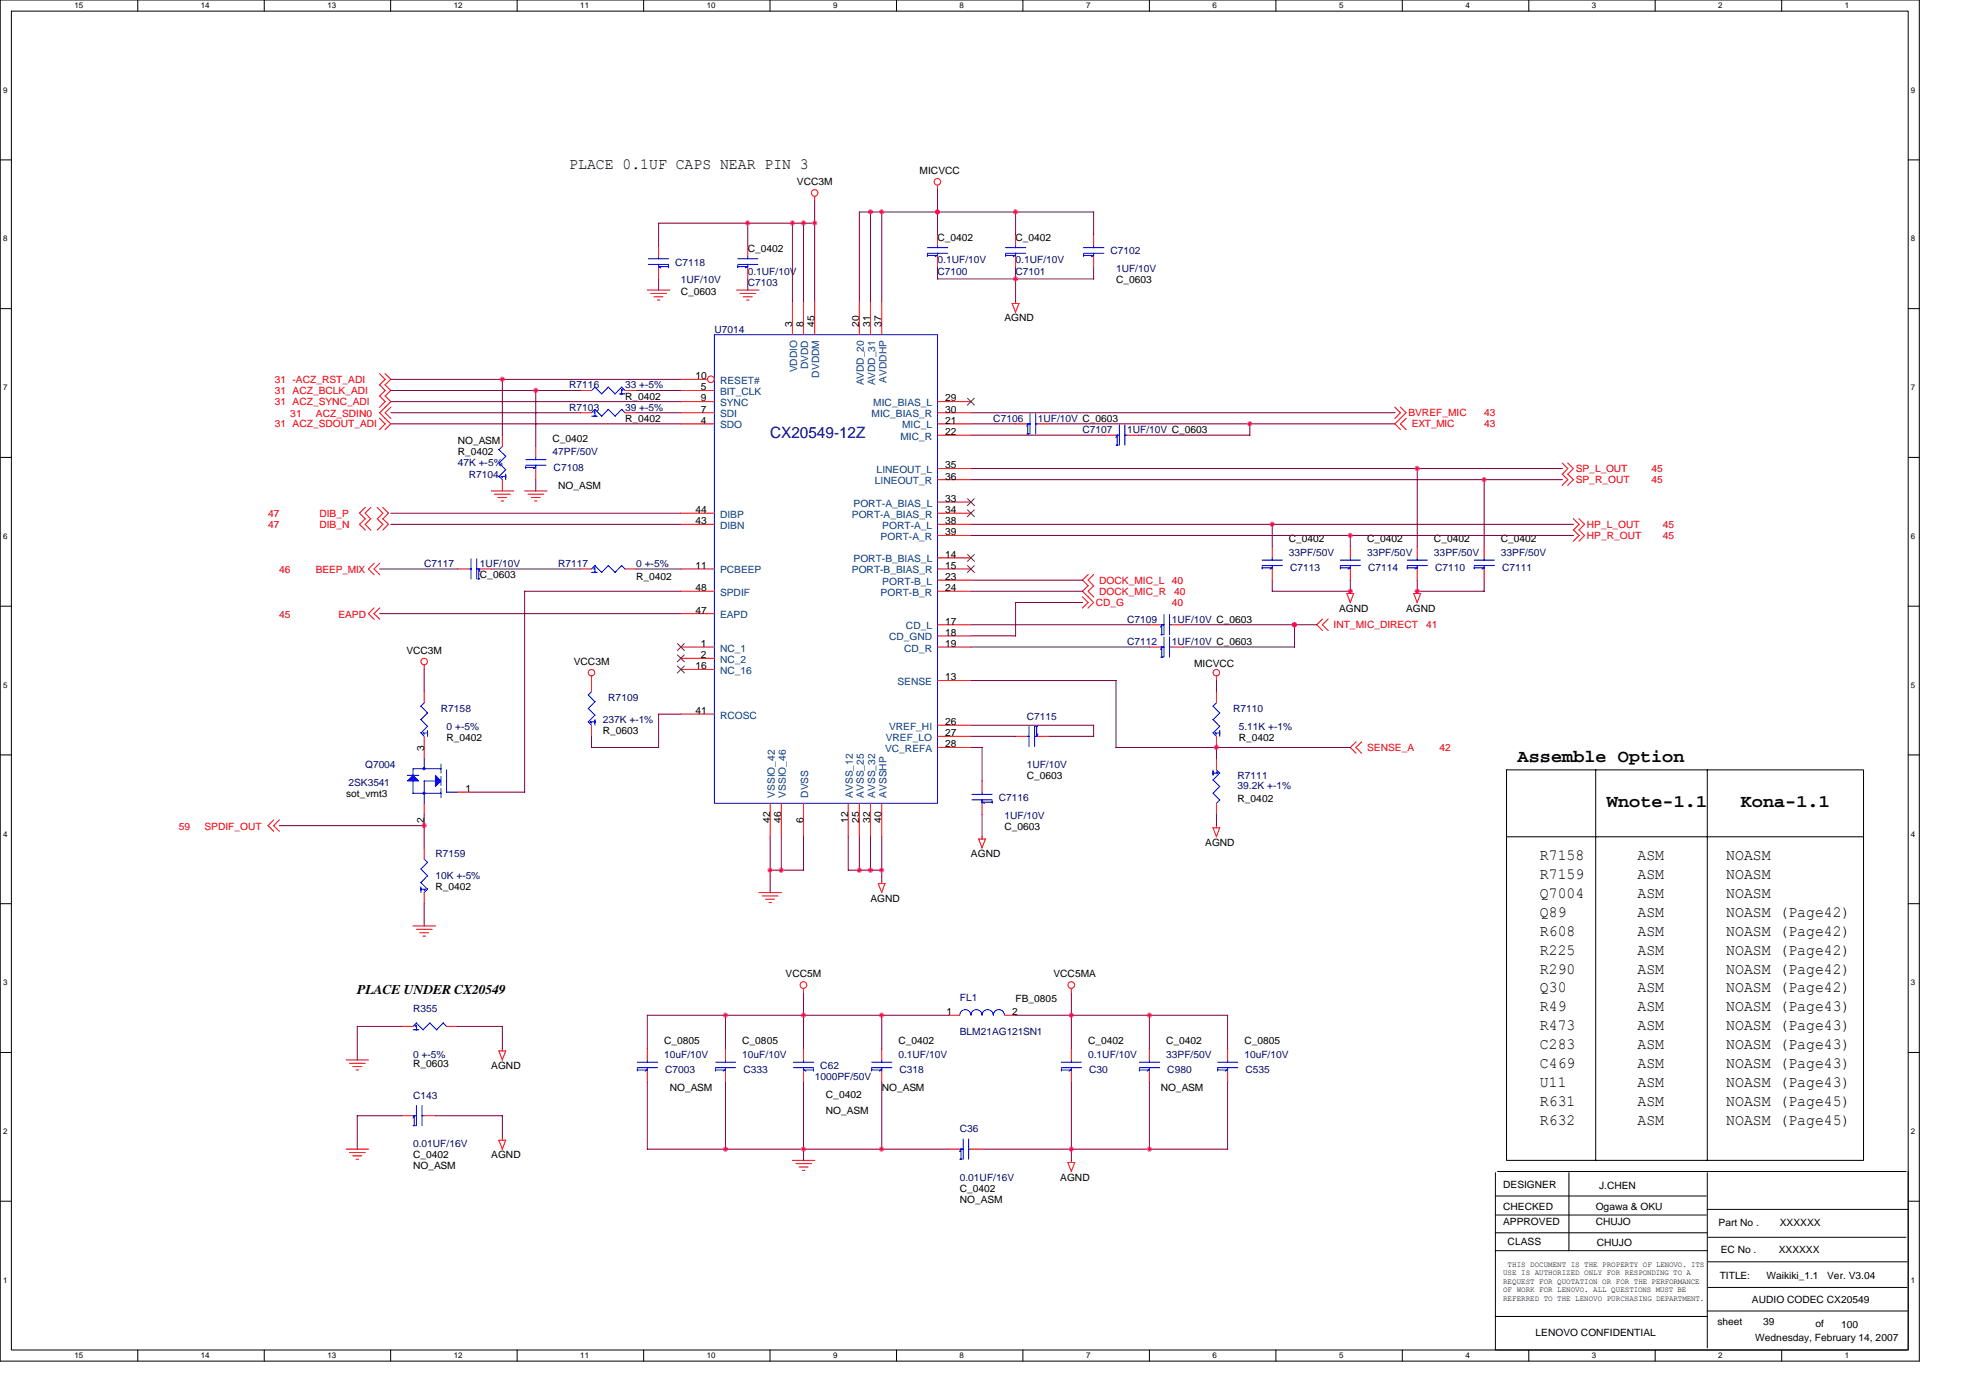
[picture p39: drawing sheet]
<svg xmlns="http://www.w3.org/2000/svg" width="297mm" height="210mm" viewBox="0 0 297 210" stroke-linecap="round" stroke-linejoin="round" font-family="sans-serif">
<defs><g id="words">
<g font-size="2.7">
<text x="228" y="114.6">Assemble Option</text>
<text x="241.4" y="121.3">Wnote-1.1</text>
<text x="261.6" y="121.3">Kona-1.1</text>
</g>
<g font-size="2.3">
<text x="85.5" y="25.3">PLACE 0.1UF CAPS NEAR PIN 3</text>
<text x="231.4" y="129.3">R7158</text>
<text x="246" y="129.3">ASM</text>
<text x="259.4" y="129.3">NOASM</text>
<text x="231.4" y="132.1">R7159</text>
<text x="231.4" y="134.9">Q7004</text>
<text x="231.4" y="137.8">Q89</text>
<text x="246" y="132.1">ASM</text>
<text x="246" y="134.9">ASM</text>
<text x="246" y="137.8">ASM</text>
<text x="259.4" y="132.1">NOASM</text>
<text x="259.4" y="134.9">NOASM</text>
<text x="259.4" y="137.8">NOASM (Page42)</text>
<text x="231.4" y="140.6">R608</text>
<text x="231.4" y="143.4">R225</text>
<text x="246" y="140.6">ASM</text>
<text x="246" y="143.4">ASM</text>
<text x="259.4" y="140.6">NOASM (Page42)</text>
<text x="259.4" y="143.4">NOASM (Page42)</text>
<text x="231.4" y="146.3">R290</text>
<text x="231.4" y="149.1">Q30</text>
<text x="246" y="146.3">ASM</text>
<text x="246" y="149.1">ASM</text>
<text x="259.4" y="146.3">NOASM (Page42)</text>
<text x="259.4" y="149.1">NOASM (Page42)</text>
<text x="231.4" y="152">R49</text>
<text x="231.4" y="154.8">R473</text>
<text x="246" y="152">ASM</text>
<text x="246" y="154.8">ASM</text>
<text x="259.4" y="152">NOASM (Page43)</text>
<text x="259.4" y="154.8">NOASM (Page43)</text>
<text x="231.4" y="157.6">C283</text>
<text x="231.4" y="160.5">C469</text>
<text x="246" y="157.6">ASM</text>
<text x="246" y="160.5">ASM</text>
<text x="259.4" y="157.6">NOASM (Page43)</text>
<text x="259.4" y="160.5">NOASM (Page43)</text>
<text x="231.4" y="163.3">U11</text>
<text x="231.4" y="166.1">R631</text>
<text x="246" y="163.3">ASM</text>
<text x="246" y="166.1">ASM</text>
<text x="259.4" y="163.3">NOASM (Page43)</text>
<text x="259.4" y="166.1">NOASM (Page45)</text>
<text x="231.4" y="169">R632</text>
<text x="246" y="169">ASM</text>
<text x="259.4" y="169">NOASM (Page45)</text>
</g>
<text font-size="2.3" fill="#000080" x="115.7" y="65.8">CX20549-12Z</text>
<text font-size="2" x="53.7" y="149.3">PLACE UNDER CX20549</text>
<g font-size="1.5">
<text x="119.7" y="27.8">VCC3M</text>
<text x="138.2" y="26.2">MICVCC</text>
<text x="112.3" y="37.9">C_0402</text>
<text x="140.9" y="36.2">C_0402</text>
<text x="152.6" y="36.2">C_0402</text>
<text x="102.3" y="44.3">C_0603</text>
<text x="167.7" y="42.6">C_0603</text>
<text x="119" y="49.1" transform="rotate(-90 119 49.1)">3</text>
<text x="120.7" y="49.1" transform="rotate(-90 120.7 49.1)">8</text>
<text x="122.4" y="49.1" transform="rotate(-90 122.4 49.1)">45</text>
<text x="129.1" y="49.1" transform="rotate(-90 129.1 49.1)">20</text>
<text x="130.8" y="49.1" transform="rotate(-90 130.8 49.1)">31</text>
<text x="132.5" y="49.1" transform="rotate(-90 132.5 49.1)">37</text>
<text x="150.9" y="48.3">AGND</text>
<text x="104.5" y="57">10</text>
<text x="105.3" y="58.7">5</text>
<text x="93.9" y="63.4">R_0402</text>
<text x="93.9" y="60">R_0402</text>
<text x="105.3" y="62">7</text>
<text x="105.3" y="60.3">9</text>
<text x="105.3" y="63.7">4</text>
<text x="142" y="60.3">29</text>
<text x="142" y="62">30</text>
<text x="142" y="63.7">21</text>
<text x="142" y="65.4">22</text>
<text x="68.8" y="68.4">R_0402</text>
<text x="68.8" y="66.7">NO_ASM</text>
<text x="83" y="66.4">C_0402</text>
<text x="142" y="70.4">35</text>
<text x="83.9" y="73.4">NO_ASM</text>
<text x="104.5" y="77.1">44</text>
<text x="142" y="75.4">33</text>
<text x="142" y="77.1">34</text>
<text x="142" y="72.1">36</text>
<text x="104.5" y="78.8">43</text>
<text x="142" y="83.8">14</text>
<text x="142" y="78.8">38</text>
<text x="142" y="80.4">39</text>
<text x="193.7" y="81.5">C_0402</text>
<text x="205.4" y="81.5">C_0402</text>
<text x="215.5" y="81.5">C_0402</text>
<text x="225.5" y="81.5">C_0402</text>
<text x="72.1" y="86.8">C_0603</text>
<text x="95.6" y="87.2">R_0402</text>
<text x="104.5" y="85.5">11</text>
<text x="104.5" y="88.8">48</text>
<text x="142" y="88.8">24</text>
<text x="142" y="85.5">15</text>
<text x="142" y="87.1">23</text>
<text x="104.5" y="92.2">47</text>
<text x="142" y="95.5">18</text>
<text x="142" y="93.9">17</text>
<text x="201.2" y="91.9">AGND</text>
<text x="211.3" y="91.9">AGND</text>
<text x="61.1" y="98.3">VCC3M</text>
<text x="86.2" y="99.9">VCC3M</text>
<text x="104.5" y="100.6">16</text>
<text x="105.3" y="97.2">1</text>
<text x="105.3" y="98.9">2</text>
<text x="142" y="97.2">19</text>
<text x="179.4" y="100.3">MICVCC</text>
<text x="104.5" y="107.3">41</text>
<text x="142" y="102.2">13</text>
<text x="63.7" y="112.8" transform="rotate(-90 63.7 112.8)">3</text>
<text x="67.1" y="111.3">R_0402</text>
<text x="90.6" y="110.3">R_0603</text>
<text x="142" y="108.9">26</text>
<text x="142" y="110.6">27</text>
<text x="142" y="112.3">28</text>
<text x="186.1" y="111.3">R_0402</text>
<text x="52" y="119.7">sot_vmt3</text>
<text x="69.9" y="119">1</text>
<text x="154.3" y="117">C_0603</text>
<text x="63.7" y="123.6" transform="rotate(-90 63.7 123.6)">2</text>
<text x="115.7" y="123.6" transform="rotate(-90 115.7 123.6)">42</text>
<text x="117.4" y="123.6" transform="rotate(-90 117.4 123.6)">46</text>
<text x="120.7" y="123.6" transform="rotate(-90 120.7 123.6)">6</text>
<text x="127.4" y="123.6" transform="rotate(-90 127.4 123.6)">12</text>
<text x="129.1" y="123.6" transform="rotate(-90 129.1 123.6)">25</text>
<text x="130.8" y="123.6" transform="rotate(-90 130.8 123.6)">32</text>
<text x="132.5" y="123.6" transform="rotate(-90 132.5 123.6)">40</text>
<text x="150.9" y="124.7">C_0603</text>
<text x="185.9" y="120.5">R_0402</text>
<text x="145.9" y="128.8">AGND</text>
<text x="181.1" y="127.1">AGND</text>
<text x="65.4" y="133.8">R_0402</text>
<text x="130.8" y="135.5">AGND</text>
<text x="118" y="146.9">VCC5M</text>
<text x="158.3" y="146.9">VCC5MA</text>
<text x="142.2" y="152.5">1</text>
<text x="152.1" y="152.5">2</text>
<text x="152.6" y="150.6">FB_0805</text>
<text x="62.1" y="160.3">R_0603</text>
<text x="73.8" y="160.6">AGND</text>
<text x="99.8" y="156.9">C_0805</text>
<text x="111.5" y="156.9">C_0805</text>
<text x="135" y="156.9">C_0402</text>
<text x="163.5" y="156.9">C_0402</text>
<text x="175.2" y="156.9">C_0402</text>
<text x="187" y="156.9">C_0805</text>
<text x="100.6" y="164">NO_ASM</text>
<text x="124.1" y="165">C_0402</text>
<text x="124.1" y="167.3">NO_ASM</text>
<text x="132.5" y="164">NO_ASM</text>
<text x="174.4" y="164">NO_ASM</text>
<text x="62.1" y="174">C_0402</text>
<text x="62.1" y="175.7">NO_ASM</text>
<text x="73.8" y="174">AGND</text>
<text x="144.2" y="179">C_0402</text>
<text x="159.3" y="177.4">AGND</text>
<text x="225.8" y="178.5">DESIGNER</text>
<text x="240.3" y="178.7">J.CHEN</text>
<text x="144.2" y="180.7">NO_ASM</text>
<text x="225.8" y="181.7">CHECKED</text>
<text x="225.8" y="184.1">APPROVED</text>
<text x="239.8" y="181.7">Ogawa &amp; OKU</text>
<text x="239.8" y="184.1">CHUJO</text>
<text x="258.2" y="184.3">Part No .</text>
<text x="267.4" y="184.3">XXXXXX</text>
<text x="226.5" y="187.1">CLASS</text>
<text x="239.9" y="187.3">CHUJO</text>
<text x="258.5" y="188.3">EC No .</text>
<text x="267.2" y="188.3">XXXXXX</text>
<text x="258.4" y="192.1">TITLE:</text>
<text x="263.2" y="195.8">AUDIO CODEC CX20549</text>
<text x="265.4" y="192.1">Waikiki_1.1</text>
<text x="274.5" y="192.1">Ver. V3.04</text>
<text x="230.7" y="200.7">LENOVO CONFIDENTIAL</text>
<text x="258" y="199.2">sheet</text>
<text x="263.7" y="201.5">Wednesday, February 14, 2007</text>
<text x="264.9" y="199.2">39</text>
<text x="272.8" y="199.3">of</text>
<text x="276.6" y="199.5">100</text>
</g>
<g font-size="1.5" fill="#000080">
<text x="101.4" y="39.9">C7118</text>
<text x="112.3" y="41.3">0.1UF/10V</text>
<text x="140.9" y="41.3">C7100</text>
<text x="140.9" y="39.6">0.1UF/10V</text>
<text x="152.6" y="41.3">C7101</text>
<text x="152.6" y="39.6">0.1UF/10V</text>
<text x="166.8" y="38.2">C7102</text>
<text x="167.7" y="40.9">1UF/10V</text>
<text x="102.3" y="42.6">1UF/10V</text>
<text x="112.3" y="42.9">C7103</text>
<text x="107.3" y="50">U7014</text>
<text x="85.5" y="58.4">R7116</text>
<text x="93.9" y="58.4">33 +-5%</text>
<text x="85.5" y="61.7">R7103</text>
<text x="93.9" y="61.7">39 +-5%</text>
<text x="149.2" y="63.4">C7106</text>
<text x="155.9" y="63.4">1UF/10V C_0603</text>
<text x="162.6" y="65">C7107</text>
<text x="169.4" y="65">1UF/10V C_0603</text>
<text x="68.8" y="70.1">47K +-5%</text>
<text x="70.4" y="71.8">R7104</text>
<text x="83" y="68.4">47PF/50V</text>
<text x="83.2" y="70.8">C7108</text>
<text x="193.7" y="83.5">33PF/50V</text>
<text x="205.4" y="83.5">33PF/50V</text>
<text x="215.5" y="83.5">33PF/50V</text>
<text x="225.5" y="83.5">33PF/50V</text>
<text x="63.7" y="85.2">C7117</text>
<text x="72.1" y="85.2">1UF/10V</text>
<text x="83.9" y="85.2">R7117</text>
<text x="95.6" y="85.2">0 +-5%</text>
<text x="193.8" y="85.8">C7113</text>
<text x="205.6" y="85.8">C7114</text>
<text x="215.6" y="85.8">C7110</text>
<text x="225.7" y="85.8">C7111</text>
<text x="169.4" y="93.6">C7109</text>
<text x="176.1" y="93.6">1UF/10V C_0603</text>
<text x="169.4" y="96.9">C7112</text>
<text x="176.1" y="96.9">1UF/10V C_0603</text>
<text x="66.2" y="107">R7158</text>
<text x="91.4" y="105.3">R7109</text>
<text x="185.3" y="107">R7110</text>
<text x="67.1" y="109.6">0 +-5%</text>
<text x="90.6" y="108.6">237K +-1%</text>
<text x="154.3" y="108.1">C7115</text>
<text x="186.1" y="109.6">5.11K +-1%</text>
<text x="52.3" y="118">2SK3541</text>
<text x="54.9" y="115.3">Q7004</text>
<text x="154.3" y="115.3">1UF/10V</text>
<text x="185.9" y="117">R7111</text>
<text x="185.9" y="118.5">39.2K +-1%</text>
<text x="150.1" y="120.4">C7116</text>
<text x="150.9" y="123.1">1UF/10V</text>
<text x="65.4" y="128.8">R7159</text>
<text x="65.4" y="132.1">10K +-5%</text>
<text x="62.1" y="152.1">R355</text>
<text x="144.2" y="150.4">FL1</text>
<text x="144.2" y="155.6">BLM21AG121SN1</text>
<text x="62.1" y="158.9">0 +-5%</text>
<text x="99.8" y="158.9">10uF/10V</text>
<text x="99.9" y="161.3">C7003</text>
<text x="111.5" y="158.9">10uF/10V</text>
<text x="111.7" y="161.3">C333</text>
<text x="123.3" y="160.6">C62</text>
<text x="135" y="158.9">0.1UF/10V</text>
<text x="135.1" y="161.3">C318</text>
<text x="163.5" y="158.9">0.1UF/10V</text>
<text x="163.7" y="161.3">C30</text>
<text x="175.2" y="158.9">33PF/50V</text>
<text x="175.4" y="161.3">C980</text>
<text x="187" y="158.9">10uF/10V</text>
<text x="187.1" y="161.3">C535</text>
<text x="62.1" y="165.1">C143</text>
<text x="122.4" y="162.3">1000PF/50V</text>
<text x="62.1" y="172.3">0.01UF/16V</text>
<text x="144.2" y="170.2">C36</text>
<text x="144.2" y="177.4">0.01UF/16V</text>
</g>
<g font-size="1.5" fill="#f00">
<text x="41.3" y="59.2">31 ACZ_BCLK_ADI</text>
<text x="41.3" y="57.5">31 -ACZ_RST_ADI</text>
<text x="41.3" y="60.9">31 ACZ_SYNC_ADI</text>
<text x="41.3" y="64.2">31 ACZ_SDOUT_ADI</text>
<text x="43.6" y="62.7">31</text>
<text x="47.5" y="62.7">ACZ_SDIN0</text>
<text x="211.6" y="62.5">BVREF_MIC</text>
<text x="212.1" y="64.2">EXT_MIC</text>
<text x="223" y="62.5">43</text>
<text x="223" y="64.2">43</text>
<text x="236.7" y="70.9">SP_L_OUT</text>
<text x="248.1" y="70.9">45</text>
<text x="40.3" y="77.6">47</text>
<text x="48" y="77.6">DIB_P</text>
<text x="236.7" y="72.6">SP_R_OUT</text>
<text x="248.1" y="72.6">45</text>
<text x="40.3" y="79.3">47</text>
<text x="48" y="79.3">DIB_N</text>
<text x="238.4" y="81">HP_R_OUT</text>
<text x="238.4" y="79.3">HP_L_OUT</text>
<text x="249.8" y="81">45</text>
<text x="249.8" y="79.3">45</text>
<text x="41.9" y="86.2">46</text>
<text x="47.5" y="86.2">BEEP_MIX</text>
<text x="165.2" y="89.4">DOCK_MIC_R</text>
<text x="165.2" y="87.7">DOCK_MIC_L</text>
<text x="176.1" y="87.7">40</text>
<text x="176.4" y="89.4">40</text>
<text x="41.9" y="92.9">45</text>
<text x="50.8" y="92.9">EAPD</text>
<text x="164.7" y="91">CD_G</text>
<text x="176.1" y="91">40</text>
<text x="200.4" y="94.4">INT_MIC_DIRECT</text>
<text x="214.3" y="94.4">41</text>
<text x="205.4" y="112.8">SENSE_A</text>
<text x="216.3" y="112.8">42</text>
<text x="26.9" y="124.7">59</text>
<text x="30.7" y="124.7">SPDIF_OUT</text>
</g>
<g font-size="1.5" fill="#004080">
<text x="108.2" y="59.4">BIT_CLK</text>
<text x="108.2" y="57.7">RESET#</text>
<text x="119.8" y="56" transform="rotate(-90 119.8 56)">VDDIO</text>
<text x="121.4" y="55.5" transform="rotate(-90 121.4 55.5)">DVDD</text>
<text x="123.1" y="56.7" transform="rotate(-90 123.1 56.7)">DVDDM</text>
<text x="129.8" y="57.9" transform="rotate(-90 129.8 57.9)">AVDD_20</text>
<text x="131.5" y="57.9" transform="rotate(-90 131.5 57.9)">AVDD_31</text>
<text x="133.2" y="57.5" transform="rotate(-90 133.2 57.5)">AVDDHP</text>
<text x="108.2" y="62.7">SDI</text>
<text x="108.2" y="61">SYNC</text>
<text x="108.2" y="64.4">SDO</text>
<text x="131" y="62.7">MIC_BIAS_R</text>
<text x="131.2" y="61">MIC_BIAS_L</text>
<text x="135.5" y="64.4">MIC_L</text>
<text x="131.7" y="71.1">LINEOUT_L</text>
<text x="135.3" y="66.1">MIC_R</text>
<text x="108.2" y="77.8">DIBP</text>
<text x="128" y="77.8">PORT-A_BIAS_R</text>
<text x="128.2" y="76.1">PORT-A_BIAS_L</text>
<text x="131.5" y="72.8">LINEOUT_R</text>
<text x="108.2" y="79.5">DIBN</text>
<text x="132.3" y="81.1">PORT-A_R</text>
<text x="132.6" y="79.5">PORT-A_L</text>
<text x="108.2" y="86.2">PCBEEP</text>
<text x="108.2" y="89.5">SPDIF</text>
<text x="128" y="86.2">PORT-B_BIAS_R</text>
<text x="128.2" y="84.5">PORT-B_BIAS_L</text>
<text x="132.3" y="89.5">PORT-B_R</text>
<text x="132.6" y="87.8">PORT-B_L</text>
<text x="108.2" y="92.9">EAPD</text>
<text x="136.1" y="94.6">CD_L</text>
<text x="108.2" y="97.9">NC_1</text>
<text x="108.2" y="99.6">NC_2</text>
<text x="108.2" y="101.3">NC_16</text>
<text x="133.6" y="96.2">CD_GND</text>
<text x="135.9" y="97.9">CD_R</text>
<text x="108.2" y="108">RCOSC</text>
<text x="134.8" y="102.9">SENSE</text>
<text x="133" y="113">VC_REFA</text>
<text x="133.1" y="111.3">VREF_LO</text>
<text x="133.6" y="109.6">VREF_HI</text>
<text x="116.4" y="119.8" transform="rotate(-90 116.4 119.8)">VSSIO_42</text>
<text x="118.1" y="119.8" transform="rotate(-90 118.1 119.8)">VSSIO_46</text>
<text x="121.4" y="119.8" transform="rotate(-90 121.4 119.8)">DVSS</text>
<text x="128.1" y="119.8" transform="rotate(-90 128.1 119.8)">AVSS_12</text>
<text x="129.8" y="119.8" transform="rotate(-90 129.8 119.8)">AVSS_25</text>
<text x="131.5" y="119.8" transform="rotate(-90 131.5 119.8)">AVSS_32</text>
<text x="133.2" y="119.8" transform="rotate(-90 133.2 119.8)">AVSSHP</text>
</g>
<g font-size="1.2">
<text x="11.2" y="1.3">15</text>
<text x="30.2" y="1.3">14</text>
<text x="49.2" y="1.3">13</text>
<text x="68.2" y="1.3">12</text>
<text x="87.2" y="1.3">11</text>
<text x="106.2" y="1.3">10</text>
<text x="125.2" y="1.3">9</text>
<text x="144.2" y="1.3">8</text>
<text x="163.2" y="1.3">7</text>
<text x="182.2" y="1.3">6</text>
<text x="201.2" y="1.3">5</text>
<text x="220.2" y="1.3">4</text>
<text x="239.2" y="1.3">3</text>
<text x="258.2" y="1.3">2</text>
<text x="277.2" y="1.3">1</text>
<text x=".5" y="13.9">9</text>
<text x="287.1" y="13.9">9</text>
<text x=".5" y="36.3">8</text>
<text x="287.1" y="36.3">8</text>
<text x=".5" y="58.6">7</text>
<text x="287.1" y="58.6">7</text>
<text x=".5" y="81">6</text>
<text x="287.1" y="81">6</text>
<text x=".5" y="103.3">5</text>
<text x="287.1" y="103.3">5</text>
<text x=".5" y="125.7">4</text>
<text x="287.1" y="125.7">4</text>
<text x=".5" y="148">3</text>
<text x="287.1" y="148">3</text>
<text x=".5" y="170.4">2</text>
<text x="287.1" y="170.4">2</text>
<text x="225.8" y="191.6">USE IS AUTHORIZED ONLY FOR RESPONDING TO A</text>
<text x="226.5" y="190.4">THIS DOCUMENT IS THE PROPERTY OF LENOVO. ITS</text>
<text x=".5" y="192.7">1</text>
<text x="225.8" y="192.9">REQUEST FOR QUOTATION OR FOR THE PERFORMANCE</text>
<text x="225.8" y="194.2">OF WORK FOR LENOVO. ALL QUESTIONS MUST BE</text>
<text x="225.8" y="195.5">REFERRED TO THE LENOVO PURCHASING DEPARTMENT.</text>
<text x="287.1" y="192.7">1</text>
<text x="11.2" y="204.1">15</text>
<text x="30.2" y="204.1">14</text>
<text x="49.2" y="204.1">13</text>
<text x="68.2" y="204.1">12</text>
<text x="87.2" y="204.1">11</text>
<text x="106.2" y="204.1">10</text>
<text x="125.2" y="204.1">9</text>
<text x="144.2" y="204.1">8</text>
<text x="163.2" y="204.1">7</text>
<text x="182.2" y="204.1">6</text>
<text x="201.2" y="204.1">5</text>
<text x="220.2" y="204.1">4</text>
<text x="239.2" y="204.1">3</text>
<text x="258.2" y="204.1">2</text>
<text x="277.2" y="204.1">1</text>
</g>
</g></defs>
<path d="M0 0h288.4v204.5h-288.4zM1.7 1.7h285v201.1h-285z" fill="none" stroke="#000" stroke-width=".15"/>
<g fill="#fff">
<path d="M11.2 .2h1.3v1.3h-1.3z"/>
<path d="M11.2 203h1.3v1.4h-1.3z"/>
</g>
<path d="M20.7 0v1.7M20.7 202.8v1.7" fill="none" stroke="#000" stroke-width=".15"/>
<g fill="#fff">
<path d="M30.2 .2h1.3v1.3h-1.3z"/>
<path d="M30.2 203h1.3v1.4h-1.3z"/>
</g>
<path d="M39.7 0v1.7M39.7 202.8v1.7" fill="none" stroke="#000" stroke-width=".15"/>
<g fill="#fff">
<path d="M49.2 .2h1.3v1.3h-1.3z"/>
<path d="M49.2 203h1.3v1.4h-1.3z"/>
</g>
<path d="M58.7 0v1.7M58.7 202.8v1.7" fill="none" stroke="#000" stroke-width=".15"/>
<g fill="#fff">
<path d="M68.2 .2h1.3v1.3h-1.3z"/>
<path d="M68.2 203h1.3v1.4h-1.3z"/>
</g>
<path d="M77.7 0v1.7M77.7 202.8v1.7" fill="none" stroke="#000" stroke-width=".15"/>
<g fill="#fff">
<path d="M87.2 .2h1.3v1.3h-1.3z"/>
<path d="M87.2 203h1.3v1.4h-1.3z"/>
</g>
<path d="M96.7 0v1.7M96.7 202.8v1.7" fill="none" stroke="#000" stroke-width=".15"/>
<g fill="#fff">
<path d="M106.2 .2h1.3v1.3h-1.3z"/>
<path d="M106.2 203h1.3v1.4h-1.3z"/>
</g>
<path d="M115.7 0v1.7M115.7 202.8v1.7" fill="none" stroke="#000" stroke-width=".15"/>
<g fill="#fff">
<path d="M125.2 .2h.6v1.3h-.6z"/>
<path d="M125.2 203h.6v1.4h-.6z"/>
</g>
<path d="M134.7 0v1.7M134.7 202.8v1.7" fill="none" stroke="#000" stroke-width=".15"/>
<g fill="#fff">
<path d="M144.2 .2h.6v1.3h-.6z"/>
<path d="M144.2 203h.6v1.4h-.6z"/>
</g>
<path d="M153.7 0v1.7M153.7 202.8v1.7" fill="none" stroke="#000" stroke-width=".15"/>
<g fill="#fff">
<path d="M163.2 .2h.6v1.3h-.6z"/>
<path d="M163.2 203h.6v1.4h-.6z"/>
</g>
<path d="M172.7 0v1.7M172.7 202.8v1.7" fill="none" stroke="#000" stroke-width=".15"/>
<g fill="#fff">
<path d="M182.2 .2h.6v1.3h-.6z"/>
<path d="M182.2 203h.6v1.4h-.6z"/>
</g>
<path d="M191.7 0v1.7M191.7 202.8v1.7" fill="none" stroke="#000" stroke-width=".15"/>
<g fill="#fff">
<path d="M201.2 .2h.6v1.3h-.6z"/>
<path d="M201.2 203h.6v1.4h-.6z"/>
</g>
<path d="M210.7 0v1.7M210.7 202.8v1.7" fill="none" stroke="#000" stroke-width=".15"/>
<g fill="#fff">
<path d="M220.2 .2h.6v1.3h-.6z"/>
<path d="M220.2 203h.6v1.4h-.6z"/>
</g>
<path d="M229.7 0v1.7M229.7 202.8v1.7" fill="none" stroke="#000" stroke-width=".15"/>
<g fill="#fff">
<path d="M239.2 .2h.6v1.3h-.6z"/>
<path d="M239.2 203h.6v1.4h-.6z"/>
</g>
<path d="M248.7 0v1.7M248.7 202.8v1.7" fill="none" stroke="#000" stroke-width=".15"/>
<g fill="#fff">
<path d="M258.2 .2h.6v1.3h-.6z"/>
<path d="M258.2 203h.6v1.4h-.6z"/>
</g>
<path d="M267.7 0v1.7M267.7 202.8v1.7" fill="none" stroke="#000" stroke-width=".15"/>
<g fill="#fff">
<path d="M277.2 .2h.6v1.3h-.6z"/>
<path d="M277.2 203h.6v1.4h-.6z"/>
<path d="M.5 12.8h.6v1.4h-.6z"/>
<path d="M287.1 12.8h.7v1.4h-.7z"/>
<path d="M.5 35.2h.6v1.3h-.6z"/>
<path d="M287.1 35.2h.7v1.3h-.7z"/>
</g>
<path d="M0 24h1.7M286.7 24h1.7" fill="none" stroke="#000" stroke-width=".15"/>
<g fill="#fff">
<path d="M.5 57.6h.6v1.3h-.6z"/>
<path d="M287.1 57.6h.7v1.3h-.7z"/>
</g>
<path d="M0 46.4h1.7M286.7 46.4h1.7" fill="none" stroke="#000" stroke-width=".15"/>
<g fill="#fff">
<path d="M.5 79.9h.6v1.3h-.6z"/>
<path d="M287.1 79.9h.7v1.3h-.7z"/>
</g>
<path d="M0 68.7h1.7M286.7 68.7h1.7" fill="none" stroke="#000" stroke-width=".15"/>
<g fill="#fff">
<path d="M.5 102.3h.6v1.3h-.6z"/>
<path d="M287.1 102.3h.7v1.3h-.7z"/>
</g>
<path d="M0 91.1h1.7M286.7 91.1h1.7" fill="none" stroke="#000" stroke-width=".15"/>
<g fill="#fff">
<path d="M.5 124.6h.6v1.3h-.6z"/>
<path d="M287.1 124.6h.7v1.3h-.7z"/>
</g>
<path d="M0 113.4h1.7M286.7 113.4h1.7" fill="none" stroke="#000" stroke-width=".15"/>
<g fill="#fff">
<path d="M.5 147h.6v1.3h-.6z"/>
<path d="M287.1 147h.7v1.3h-.7z"/>
</g>
<path d="M0 135.8h1.7M286.7 135.8h1.7" fill="none" stroke="#000" stroke-width=".15"/>
<g fill="#fff">
<path d="M.5 169.3h.6v1.3h-.6z"/>
<path d="M287.1 169.3h.7v1.3h-.7z"/>
</g>
<path d="M0 158.1h1.7M286.7 158.1h1.7" fill="none" stroke="#000" stroke-width=".15"/>
<g fill="#fff">
<path d="M.5 191.7h.6v1.3h-.6z"/>
<path d="M287.1 191.7h.7v1.3h-.7z"/>
</g>
<g fill="none" stroke="#000" stroke-width=".15">
<path d="M226.4 115.7h53.6v58.6h-53.6zM239.8 115.7v58.7M256.5 115.7v58.7M226.4 125.7h53.6M224.7 179.7h31.7M224.7 176.2v26.7M225 176h61.4M235.7 176.2v11.7M256.5 176.2v26.3M286.7 176v26.8M0 180.5h1.7M224.7 182.6h31.7"/>
<path d="M224.7 185.2h31.8M224.7 187.9h31.8M224.7 197.8h31.8M256.5 181.7h30.2M256.5 197h30.1M256.7 189.6h29.8M256.7 185.9h29.7M256.7 193.4h29.8M286.7 180.5h1.7M224.8 202.8h61.7"/>
</g>
<g fill="none" stroke="#f00" stroke-width=".15">
<path d="M99 36.9v1.6M112.3 36.9v1.6M122.4 29.5v.7M140.9 27.8v.7M140.9 35.2v1.7M140.9 38.5v1.7M152.6 35.2v1.7M152.6 38.5v1.7M164.3 35.2v1.7M164.3 38.5v1.7M57 59.5l.9 .8-.9 .9M57 57.8l.9 .9-.9 .8"/>
<path d="M57 56.1l.9 .9-.9 .8M57.8 59.5l.9 .8-1.7 1.7 .9 .9M57.8 57.8l.9 .9-.9 .8M57.8 56.1l.9 .9-.9 .8M87.2 58.7h1.7M93.9 58.7h1.7M97.3 43.6h3.3M97.8 44.1h2.3M98.3 44.6h1.3M98.8 45.1h.3M99 40.2v1.7M102.3 58.7h5"/>
<path d="M102.3 57h4M110.7 43.6h3.3M111.2 44.1h2.4M111.7 44.6h1.3M112.2 45.1h.3M112.3 40.2v1.7M119.1 45.3v5M120.7 45.3v5M122.4 45.3v5M129.1 45.3v5M130.8 45.3v5M132.5 45.3v5"/>
<path d="M152.1 45.6l.5 1.3M152.1 45.6h1l-.5 1.3M152.6 45.2v.4M54.9 76.2l-.9 .9 .9 .9M54.9 77.9l-.9 .9 .9 .9M55.7 76.2l-.8 .9 .8 .9M55.7 77.9l-.8 .9 .8 .9M56.7 76.2l.8 .9-.8 .9M56.7 77.9l.8 .9-.8 .9M57 62.8l.9 .9-.9 .9M57.5 76.2l.9 .9-.9 .9M57.5 77.9l.9 .9-.9 .9"/>
<path d="M57.8 62.8l.9 .9-.9 .9M58.7 61.2l-.8 .8 .8 .9M73.8 73.8h3.4M74.3 74.3h2.4M74.8 74.8h1.3M75.3 75.3h.4M75.5 65.4v1.7M75.5 72.1v1.7M78.8 73.8h3.4M79.3 74.3h2.4M79.8 74.8h1.4M80.3 75.3h.4"/>
<path d="M80.5 67.1v1.6M80.5 70.4v1.7M87.2 62h1.7M93.9 62h1.7M102.3 63.7h5M102.3 62h5M102.3 77.1h5M102.3 78.8h5M102.3 60.3h5M140.9 63.7h5M140.9 62h5M140.9 65.4h5"/>
<path d="M140.9 77.1h5M140.9 78.8h5M140.9 60.3h5M140.9 75.4h5M140.9 70.4h5M140.9 72.1h5M152.6 63.7h1.7M155.9 63.7h1.7M166 65.4h1.7M169.4 65.4h1.6M209.6 61.2l.8 .8-.8 .9M210.4 61.2l.9 .8-1.7 1.7 .8 .9"/>
<path d="M211.3 62.8l-.9 .9 .9 .9M234.7 69.6l.9 .8-.9 .9M234.7 71.2l.9 .9-.9 .8M235.5 69.6l.9 .8-.9 .9M235.5 71.2l.9 .9-.9 .8M236.4 79.6l.9 .9-.9 .8M236.4 77.9l.9 .9-.9 .9M237.2 79.6l.9 .9-.9 .8M237.2 77.9l.9 .9-.9 .9M56.2 84.6l-.9 .9 .9 .9M56.2 91.3l-.9 .9 .9 .8M57.1 84.6l-.9 .9 .9 .9"/>
<path d="M57.1 91.3l-.9 .9 .9 .8M63.7 99.9v.7M68.8 85.5h1.6M72.1 85.5h1.7M87.2 85.5h1.7M93.9 85.5h1.7M102.3 85.5h5M102.3 97.2h5M102.3 88.8h5M102.3 98.9h5M102.3 92.2h5M140.9 85.5h5"/>
<path d="M140.9 97.2h5M140.9 93.9h5M140.9 95.5h5M140.9 88.8h5M140.9 83.8h5M140.9 87.2h5M140.9 80.5h5M162.6 89.7l.9 .8-.9 .9M163.5 89.7l.8 .8-.8 .9M163.5 88l-.9 .8 .9 .9M163.5 86.3l-.9 .9 .9 .8M164.3 88l-.8 .8 .8 .9"/>
<path d="M164.3 86.3l-.8 .9 .8 .8M172.7 97.2h1.7M172.7 93.9h1.7M176.1 97.2h1.6M176.1 93.9h1.6M191.2 82.1v1.7M191.2 85.5v1.7M198.7 93l-.9 .9 .9 .8M199.6 93l-.9 .9 .9 .8M202.4 89.2l.5 1.3M202.4 89.2h1l-.5 1.4M202.9 82.1v1.7"/>
<path d="M202.9 85.5v1.7M202.9 88.8v.4M212.9 82.1v1.7M212.9 85.5v1.7M212.9 88.8v.4M213.4 89.2l-.5 1.4M213.5 89.2h-1.1l.5 1.3M223 82.1v1.7M223 85.5v1.7M63.7 103.9v1.7M63.7 110.6v3.4M68.8 119h1.6"/>
<path d="M88.9 101.6v2.3M88.9 109v1.6M102.3 100.6h5M102.3 107.3h5M140.9 110.6h5M140.9 109h5M140.9 112.3h5M140.9 102.3h5M147.5 117.3v1.7M152.6 110.6h1.7M155.9 110.6h1.7M182.8 101.6v.7"/>
<path d="M182.8 103.9v1.7M182.8 110.6v1.7M182.8 114v1.7M203.7 111.5l-.8 .8 .8 .9M204.6 111.5l-.9 .8 .9 .9M41.1 123.2l-.8 .9 .8 .8M42 123.2l-.9 .9 .9 .8M62.1 139.1h3.3M62.6 139.6h2.3M63.7 120.7v1.7M63.7 127.4v1.7M63.7 134.1v1.7"/>
<path d="M114 134.1h3.4M114.5 134.6h2.4M115 135.1h1.4M115.5 135.6h.4M115.7 120.7v5M117.4 120.7v5M120.7 120.7v5M127.4 120.7v5M129.1 120.7v5M130.8 120.7v5M132.5 134.1l-.5-1.3h1l-.5 1.3M132.5 120.7v5"/>
<path d="M132.5 132.4v.4M147.1 126.1h1l-.6 1.3zM147.5 120.7v1.7M147.5 125.7v.4M182.8 120.7v1.7M182.8 124v.4M182.8 125.7l-.5-1.3h1l-.6 1.4M52 159.3h3.4M52.5 159.8h2.4M60.4 154.2h1.7M63.1 140.1h1.3M63.6 140.7h.3"/>
<path d="M67.1 154.2h1.7M74.9 157.9l.6 1.4 .5-1.4h-1M75.5 157.6v.3M97.3 157.6v1.7M109 157.6v1.7M120.7 148.5v.7M120.7 157.6v1.7M132.5 157.6v1.7M142.5 152.5h1.7M150.9 152.5h1.7M161 148.5v.7M161 157.6v1.7"/>
<path d="M172.7 157.6v1.7M184.4 157.6v1.7M52 172.7h3.4M52.5 173.2h2.4M53 173.7h1.4M53 160.3h1.4M53.5 174.2h.4M53.5 160.8h.4M60.4 167.6h1.7M63.7 167.6h1.7M74.9 171.3l.6 1.4 .5-1.4h-1M75.5 171v.3"/>
<path d="M97.3 160.9v1.7M109 160.9v1.7M119.1 174.3h3.3M119.6 174.8h2.3M120.1 175.3h1.3M120.6 175.9h.3M120.7 160.9v1.7M132.5 160.9v1.7M142.5 172.7h1.7M145.9 172.7h1.6M160.4 174.6l.6 1.4M160.5 174.7h1"/>
<path d="M161 160.9v1.7M161 174.3v.4M161.5 174.7l-.6 1.3M172.7 160.9v1.7M184.4 160.9v1.7"/>
<circle cx="122.4" cy="29" r=".49"/>
<circle cx="140.8" cy="27.3" r=".49"/>
<circle cx="106.8" cy="57" r=".5"/>
<circle cx="63.7" cy="99.4" r=".49"/>
<circle cx="88.9" cy="101.1" r=".49"/>
<circle cx="182.7" cy="101.1" r=".49"/>
<circle cx="120.7" cy="148" r=".5"/>
<circle cx="161" cy="148" r=".5"/>
</g>
<g fill="none" stroke="#00f" stroke-width=".15">
<path d="M97.4 38.9h3.1M97.4 39.7h3.1M99 38.5v.4M99 39.7v.5M100.5 39.9v.3M110.8 38.9h3.1M110.8 39.7h3.1M110.8 39.9v.3M112.3 38.5v.4M112.3 39.7v.5M139.3 37.2h3.1M139.3 38.1h3.1"/>
<path d="M139.3 38.4h1.6M139.3 38.2v.3M140.9 36.9v.3M140.9 38v.5M140.9 38.4l-.4 .2M151.1 37.2h3M151.1 38.1h3M151.1 38.4h1.5M151.1 38.2v.3M152.6 36.9v.3M152.6 38v.5M152.6 38.4l-.4 .2"/>
<path d="M162.8 37.2h3.1M162.8 38.1h3.1M162.8 38.4h1.5M162.8 38.2v.3M164.3 36.9v.3M164.3 38v.5M164.3 38.4l-.3 .2M89.4 58.1l1 1.1M89.4 58.2l-.5 .5M91.4 58.1l1 1.1 1-1M91.4 58.2l-1 1M93 59.2h.9"/>
<path d="M93.4 58.1l.5 .6M93.4 58.5v.7M93.4 58.5l.2 .2M100.5 40.1h-1.6l.4 .2M107.3 50.3h33.6v70.4h-33.6zM110.8 40.1h1.6M112.3 40.1l-.3 .2M74.9 69.6l1.1 1M74.9 67.5l1.1 1-1 1.1M74.9 71.6l.6 .5M75.3 71.6h.7M75.3 71.6l.2 .2"/>
<path d="M75.5 67l-.5 .6M76 71.2v.9M76 70.5l-1 1.1M79 69.1h3M79 69.9h3M79 70.2h1.5M79 70v.4M80.5 68.7v.4M80.5 69.9v.5M80.5 70.2l-.3 .2M88.9 62.5h.8M89.4 61.8v.7"/>
<path d="M89.4 61.8l-.2 .2M89.4 61.5l-.5 .5M91.4 61.5l1 1M91.4 61.5l-1 1-1-1M93.4 61.5l.5 .5M93.4 61.5l-1 1M154.3 63.7h.5M154.3 65.2h.3M154.4 63.7v1.5M154.4 63.7l-.2 .4M154.8 62.2v3M155.6 63.7h.3"/>
<path d="M155.6 62.2v3M167.7 65.4h.5M167.7 66.9h.3M167.8 65.4v1.5M167.8 65.4l-.1 .3M168.2 63.8v3.1M169 65.4h.4M169 63.8v3.1M70.4 85.5h.4M70.8 84v3M71.6 85.5h.5M71.6 84v3"/>
<path d="M71.8 87h.3M71.9 85.5v1.5M71.9 85.5l.2 .4M88.9 86h.8M89.4 85.3v.7M89.4 85.3l-.2 .2M89.4 85l-.5 .5M91.4 85l1 1M91.4 85l-1 1-1-1M93.4 85l.5 .5M93.4 85l-1 1M174.4 94.2l.2-.3v1.5"/>
<path d="M174.4 97.6l.2-.4v1.5M174.4 97.2h.5M174.4 98.7h.3M174.4 93.9h.5M174.4 95.4h.3M174.9 92.4v3M174.9 95.7v3M175.7 97.2h.4M175.7 93.9h.4M175.7 92.4v3M175.7 95.7v3M189.6 84.2h3.1"/>
<path d="M189.6 85h3.1M189.6 85.3h1.6M189.6 85.1v.4M191.2 83.8v.4M191.2 85v.5M191.2 85.3l-.4 .2M201.4 84.2h3M201.4 85h3M201.4 85.3h1.5M201.4 85.1v.4M202.9 83.8v.4M202.9 85v.5"/>
<path d="M202.9 85.3l-.4 .2M211.4 84.2h3.1M211.4 85h3.1M211.4 85.3h1.6l-.4 .2M211.4 85.1v.4M212.9 83.8v.4M212.9 85v.5M221.5 84.2h3M221.5 85h3M221.5 85.3h1.5l-.4 .2M221.5 85.1v.4M223 83.8v.4"/>
<path d="M223 85v.5M61.2 116.5h1.7M62.1 117.3l-.1 1.9h4.2M63.2 108.1l1 1M63.2 106.1l1 1M63.2 110.1l.5 .5M63.7 117.3h1.7M63.7 114v1.5M63.7 117.3v3.4M63.8 105.6l-.6 .5M64.2 110.1h-.7l.3 .2M64.2 109.8v.8"/>
<path d="M64.3 109.1l-1.1 1M64.3 107.1l-1.1 1M66.2 114.8v1.4M66.2 116.6v1.4M66.2 118.5v1.4M66.3 115.5h-4.2v1M67.1 115.7v3.3h1.7M88.4 106.4l1 1.1M88.7 108.5h.7M88.7 108.5l.2 .1M88.9 103.9l-.5 .5 1 1M89.4 108.1v.9"/>
<path d="M89.4 107.4l-1 1.1 .5 .5M89.4 105.4l-1 1M146 119.4h3.1M147.5 119v.4M154.3 110.6h.3M154.6 109.1v3.1M155.4 110.6h.5M155.4 109.1v3.1M155.6 109.1h.3M155.8 109.1v1.6M156 110.3l-.2 .3M182.2 106.1l1.1 1"/>
<path d="M182.2 110.1l.6 .5M182.3 119.2l1 1-.6 .5M182.3 116.2h.7M182.3 115.7v.8M182.7 116l.2 .2M182.8 115.7l.5 .5-1.1 1 1.1 1M182.8 105.6l-.5 .5M183.3 118.2l-1.1 1M183.3 110.1h-.7l.2 .2M183.3 109.8v.8M183.3 107.1l-1.1 1 1.1 1-1 1M63.2 132.6l1 1"/>
<path d="M63.2 130.6l1 1M63.2 133.6h.7M63.2 133.2v.9M63.7 129.1l.5 .5M63.9 133.6l-.2 .2M64.3 131.6l-1.1 1M64.3 129.6l-1.1 1M64.3 133.6l-.6 .5M146 120.2h3.1M147.5 120.2v.5M149.1 120.5h-1.6l.4 .2M149.1 120.3v.4"/>
<path d="M62.1 154.2l.5-.5 1 1M62.1 154.7h.8M62.4 154.2l.2-.2v.7M64.6 153.7l1 1M64.6 153.7l-1 1M67.1 154.2l-.5-.5-1 1M95.8 159.6h3M97.3 159.3v.3M107.5 159.6h3M109 159.3v.3M119.2 159.6h3M120.7 159.3v.3"/>
<path d="M131 159.6h3M132.5 159.3v.3M144.2 152.5a.84 .84 0 0 1 .8-.8 .84 .84 0 0 1 .9 .8 .84 .84 0 0 1 .8-.8 .84 .84 0 0 1 .8 .8 .85 .85 0 0 1 .9-.8 .85 .85 0 0 1 .8 .8 .84 .84 0 0 1 .9-.8 .84 .84 0 0 1 .8 .8M159.5 159.6h3M161 159.3v.3M171.2 159.6h3M172.7 159.3v.3M182.9 159.6h3.1M184.4 159.3v.3M62.1 167.6h.5M62.1 169.1h.3M62.2 167.6v1.5"/>
<path d="M62.2 167.6l-.2 .4M62.6 166.1v3M63.4 167.6h.3M63.4 166.1v3M95.8 160.4h3M95.8 160.8h1.5M95.8 160.6v.3M97.3 160.4v.5M97.3 160.8l-.4 .2M107.5 160.4h3M107.5 160.8h1.5M107.5 160.6v.3"/>
<path d="M109 160.4v.5M109 160.8l-.4 .2M119.2 160.4h3M120.7 160.4v.5M122.2 160.8h-1.5l.4 .2M122.2 160.6v.3M131 160.4h3M131 160.8h1.5M131 160.6v.3M132.5 160.4v.5M132.5 160.8l-.4 .2M144.2 172.7h.5"/>
<path d="M144.2 174.2h.4M144.4 172.6v1.6M144.4 172.7l-.2 .3M144.7 171.1v3.1M145.5 172.7h.4M145.5 171.1v3.1M159.5 160.4h3M159.5 160.8h1.5M159.5 160.6v.3M161 160.4v.5M161 160.8l-.4 .2M171.2 160.4h3"/>
<path d="M171.2 160.8h1.5l-.3 .2M171.2 160.6v.3M172.7 160.4v.5M182.9 160.4h3.1M182.9 160.8h1.6M182.9 160.6v.3M184.4 160.4v.5M184.4 160.8l-.3 .2"/>
</g>
<g fill="#00f" stroke="#00f" stroke-width=".15">
<path d="M65.4 116.5l.8 .8-.8 .9z" fill-rule="evenodd"/>
<path d="M62.1 116.5l.8 .8h-1.7z" fill-rule="evenodd"/>
<path d="M63.6 115.4h.2v.2h-.2z" fill-rule="evenodd"/>
<path d="M63.6 119.1h.2v.2h-.2z" fill-rule="evenodd"/>
</g>
<g fill="none" stroke="#804000" stroke-width=".15">
<path d="M145.4 59.8l1 1.1M146.4 59.8l-1.1 1.1M145.4 74.9l1 1.1M145.4 76.6l1 1M146.4 74.9l-1.1 1.1M146.4 76.6l-1.1 1M101.8 96.7l1 1M101.8 98.4l1 1M102.8 96.7l-1 1M102.8 98.4l-1 1M145.4 83.3l1 1M145.4 85l1 1"/>
<path d="M146.4 83.3l-1.1 1M146.4 85l-1.1 1M101.8 100.1l1 1M102.8 100.1l-1 1"/>
</g>
<g fill="none" stroke="#800040" stroke-width=".15">
<path d="M112.3 33.5v3.4M119.1 33.5v11.8M120.7 33.5v11.8M122.4 30.2v15.1M122.4 33.5h-23.4v3.4M130.8 31.9v13.4M132.5 31.9v13.4M140.9 28.5v6.7M152.6 31.9v3.3M164.3 31.9v3.3M164.3 31.9h-35.2v13.4M58.7 57h43.6"/>
<path d="M58.7 58.7h28.5M75.5 57v8.4M80.5 58.7v8.4M95.6 58.7h6.7M99 41.9v1.7M112.3 41.9v1.7M140.9 40.2v1.7h23.4M152.6 40.2v5.1M164.3 40.2v1.7M58.7 78.8h43.6M58.7 63.7h43.6M58.7 77.1h43.6"/>
<path d="M58.7 62h28.5M58.7 60.3h43.6M80.5 72.1v1.7M95.6 62h6.7M145.9 70.4h88.9M145.9 78.8h90.5M145.9 65.4h20.1M145.9 63.7h6.7M145.9 62h63.7M145.9 72.1h88.9M157.6 63.7h52M171 65.4h16.8"/>
<path d="M187.8 63.7v1.7M191.2 78.8v3.4M212.9 70.4v11.8M223 72.1v10.1M57 85.5h11.8M57 92.2h45.3M73.8 85.5h13.4M95.6 85.5h6.7M102.3 88.8h-23.5v30.2M145.9 93.9h26.8M145.9 80.5h90.5M145.9 97.2h26.8"/>
<path d="M145.9 95.5h6.7M145.9 88.8h16.8M145.9 87.2h16.8M162.7 90.5h-10.1v5.1M177.7 93.9h20.1M177.7 97.2h16.8M191.2 87.2v1.7M191.2 88.8h11.7M194.5 93.9v3.3M202.9 80.5v1.7M202.9 87.2v1.7M212.9 87.2v1.7"/>
<path d="M212.9 88.8h10.1M223 87.2v1.7M63.7 100.6v3.3M70.4 119h8.4M88.9 112.3h10.1M88.9 110.6v1.7M102.3 107.3h-3.3v5M145.9 102.3h21.8M145.9 112.3h1.7M145.9 110.6h6.7M145.9 109h18.4M147.5 112.3v5.1"/>
<path d="M157.6 110.6h6.7M164.3 109v1.7M167.7 112.3h35.2M167.7 102.3v10M182.8 102.3v1.6M182.8 112.3v1.7M41.9 124.1h21.9M63.7 122.3v5.1M63.7 135.8v3.3M115.7 125.7v8.4M115.7 130.7h5.1M117.4 125.7v5.1"/>
<path d="M120.7 125.7v5.1M127.4 125.7v5h5.1M129.1 125.7v5.1M130.8 125.7v5.1M132.5 125.7v6.8M147.5 122.4v3.4M182.8 122.4v1.7M60.4 154.2h-6.7v5.1M68.8 154.2h6.7M75.5 154.2v3.4M109 152.5v5.1M120.7 149.2v8.4"/>
<path d="M132.5 152.5v5.1M142.6 152.5h-45.3v5.1M152.6 152.5h31.9M161 149.2v8.4M172.7 152.5v5.1M184.4 152.5v5.1M60.4 167.6h-6.7v5.1M65.4 167.6h10.1M75.5 167.6v3.4M97.3 162.6v10.1h45.3M109 162.6v10.1M120.7 162.6v11.8"/>
<path d="M132.5 162.6v10.1M147.5 172.7h37M161 162.6v11.8M172.7 162.6v10.1M184.4 162.6v10.1"/>
</g>
<g fill="#f0f" stroke="#f0f" stroke-width=".15">
<circle cx="212.9" cy="70.4" r=".33"/>
<circle cx="172.7" cy="152.5" r=".32"/>
<circle cx="140.8" cy="31.8" r=".32"/>
<circle cx="152.6" cy="31.8" r=".33"/>
<circle cx="120.7" cy="152.5" r=".33"/>
<circle cx="202.9" cy="88.8" r=".33"/>
<circle cx="191.1" cy="78.8" r=".32"/>
<circle cx="182.7" cy="112.3" r=".32"/>
<circle cx="75.5" cy="57" r=".33"/>
<circle cx="80.5" cy="58.7" r=".32"/>
<circle cx="152.6" cy="41.9" r=".33"/>
<circle cx="194.5" cy="93.9" r=".33"/>
<circle cx="132.5" cy="152.5" r=".32"/>
<circle cx="122.4" cy="33.5" r=".32"/>
<circle cx="112.3" cy="33.5" r=".33"/>
<circle cx="130.8" cy="31.8" r=".32"/>
<circle cx="117.4" cy="130.7" r=".33"/>
<circle cx="109" cy="172.7" r=".33"/>
<circle cx="130.8" cy="130.7" r=".32"/>
<circle cx="212.9" cy="88.8" r=".33"/>
<circle cx="115.7" cy="130.7" r=".32"/>
<circle cx="161" cy="152.5" r=".33"/>
<circle cx="132.5" cy="31.8" r=".32"/>
<circle cx="187.8" cy="63.7" r=".33"/>
<circle cx="223" cy="72.1" r=".32"/>
<circle cx="119" cy="33.5" r=".33"/>
<circle cx="172.7" cy="172.7" r=".32"/>
<circle cx="161" cy="172.7" r=".33"/>
<circle cx="120.7" cy="172.7" r=".33"/>
<circle cx="132.5" cy="172.7" r=".32"/>
<circle cx="202.9" cy="80.5" r=".33"/>
<circle cx="132.5" cy="130.7" r=".32"/>
<circle cx="129.1" cy="130.7" r=".33"/>
<circle cx="120.7" cy="33.5" r=".33"/>
<circle cx="109" cy="152.5" r=".33"/>
<circle cx="63.7" cy="124" r=".32"/>
</g>
<use href="#words"/>
</svg>
